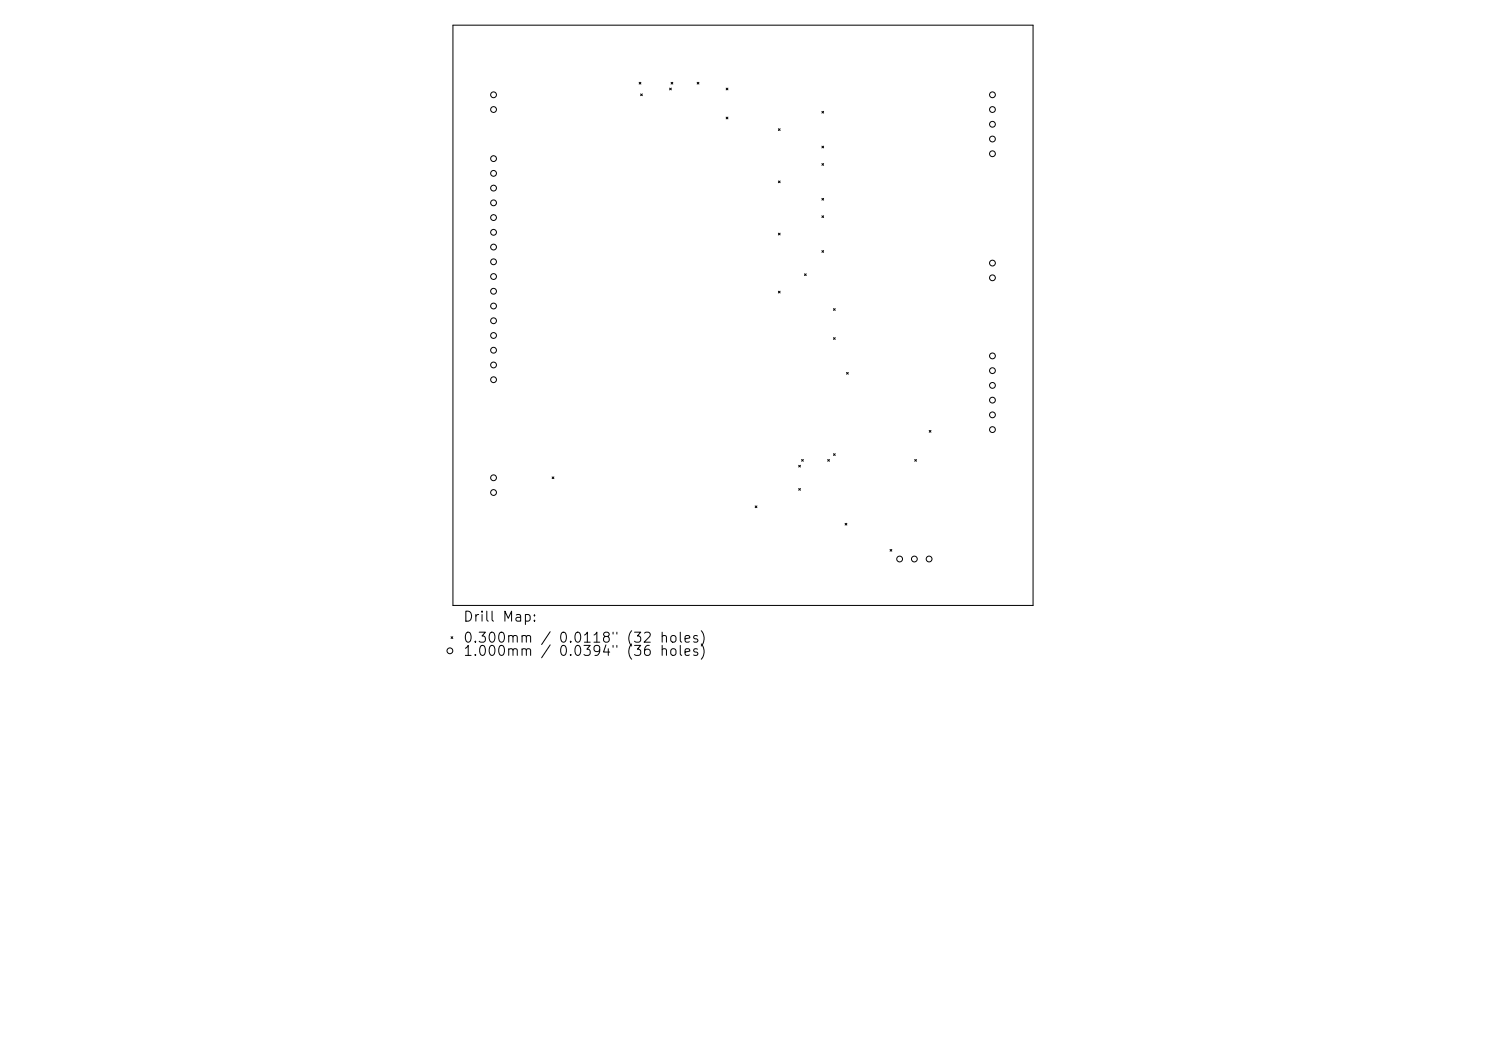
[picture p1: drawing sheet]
<svg xmlns="http://www.w3.org/2000/svg" width="297mm" height="210mm" viewBox="0 0 297 210" stroke-linecap="round" stroke-linejoin="round" font-family="sans-serif">
<defs><g id="words">
<g font-size="2">
<text x="92.4" y="124.7">Drill Map:</text>
<text x="92.4" y="128.9">0.300mm / 0.0118&quot; (32 holes)</text>
<text x="92.4" y="131.6">1.000mm</text>
<text x="111.5" y="131.6">0.0394&quot; (36</text>
</g>
</g></defs>
<g fill="none" stroke="#000" stroke-width=".2">
<path d="M90.5 5h116v116h-116zM127.7 16.4l.4 .4M128 18.8l.4 .3M128.1 16.4l-.4 .4M128.4 18.8l-.4 .3M133.8 17.6l.4 .4M134.1 16.4l.4 .4M134.2 17.6l-.4 .4M134.5 16.4l-.4 .4M139.3 16.4l.4 .4M139.7 16.4l-.4 .4M145.1 17.6l.4 .4"/>
<path d="M145.5 17.6l-.4 .4M145.1 23.4l.4 .4M145.5 23.4l-.4 .4M155.6 25.7l.3 .4M155.6 36.2l.3 .3M155.9 25.7l-.3 .4M155.9 36.2l-.3 .3M164.3 22.2l.3 .4M164.3 29.2l.3 .4M164.3 32.7l.3 .3M164.3 39.6l.3 .4M164.6 22.2l-.3 .4"/>
<path d="M164.6 29.2l-.3 .4M164.6 32.7l-.3 .3M164.6 39.6l-.3 .4M155.6 46.6l.3 .3M155.6 58.2l.3 .3M155.9 46.6l-.3 .3M155.9 58.2l-.3 .3M160.8 54.7l.3 .4M161.1 54.7l-.3 .4M164.3 43.1l.3 .4M164.3 50.1l.3 .3M164.6 43.1l-.3 .4"/>
<path d="M164.6 50.1l-.3 .3M166.6 61.7l.3 .3M166.6 67.5l.3 .3M166.9 61.7l-.3 .3M166.9 67.5l-.3 .3M169.2 74.4l.3 .4M169.5 74.4l-.3 .4M110.4 95.3l.3 .3M110.7 95.3l-.3 .3M159.6 93l.4 .3M159.6 97.6l.4 .4M160 93l-.4 .3"/>
<path d="M160 97.6l-.4 .4M160.2 91.8l.4 .4M160.6 91.8l-.4 .4M165.4 91.8l.4 .4M165.8 91.8l-.4 .4M166.6 90.7l.3 .3M166.9 90.7l-.3 .3M182.8 91.8l.4 .4M183.2 91.8l-.4 .4M185.7 86l.4 .4M186.1 86l-.4 .4M150.9 101.1l.4 .3"/>
<path d="M151.3 101.1l-.4 .3M168.9 104.6l.4 .3M169.3 104.6l-.4 .3M177.9 109.8l.3 .3M178.2 109.8l-.3 .3M90.2 127.2l.3 .4M90.5 127.2l-.3 .4"/>
<circle cx="98.6" cy="18.9" r=".58"/>
<circle cx="198.4" cy="18.9" r=".58"/>
<circle cx="98.6" cy="31.7" r=".58"/>
<circle cx="98.6" cy="37.6" r=".58"/>
<circle cx="98.6" cy="34.6" r=".58"/>
<circle cx="98.6" cy="21.9" r=".58"/>
<circle cx="198.4" cy="30.7" r=".58"/>
<circle cx="198.4" cy="24.8" r=".58"/>
<circle cx="198.4" cy="21.9" r=".58"/>
<circle cx="198.4" cy="27.8" r=".58"/>
<circle cx="98.6" cy="55.3" r=".58"/>
<circle cx="98.6" cy="52.3" r=".58"/>
<circle cx="98.6" cy="43.5" r=".58"/>
<circle cx="98.6" cy="46.4" r=".58"/>
<circle cx="98.6" cy="40.5" r=".58"/>
<circle cx="98.6" cy="49.4" r=".58"/>
<circle cx="98.6" cy="58.2" r=".58"/>
<circle cx="198.4" cy="55.5" r=".58"/>
<circle cx="198.4" cy="52.6" r=".58"/>
<circle cx="98.6" cy="64.1" r=".58"/>
<circle cx="98.6" cy="70" r=".58"/>
<circle cx="98.6" cy="75.9" r=".58"/>
<circle cx="98.6" cy="61.1" r=".58"/>
<circle cx="98.6" cy="67" r=".58"/>
<circle cx="98.6" cy="72.9" r=".58"/>
<circle cx="198.4" cy="77" r=".58"/>
<circle cx="198.4" cy="74.1" r=".58"/>
<circle cx="198.4" cy="80" r=".58"/>
<circle cx="198.4" cy="71.1" r=".58"/>
<circle cx="98.6" cy="95.5" r=".58"/>
<circle cx="98.6" cy="98.4" r=".58"/>
<circle cx="198.4" cy="82.9" r=".58"/>
<circle cx="198.4" cy="85.8" r=".58"/>
<circle cx="179.8" cy="111.7" r=".58"/>
<circle cx="182.8" cy="111.7" r=".58"/>
<circle cx="185.7" cy="111.7" r=".58"/>
<circle cx="89.9" cy="130" r=".58"/>
</g>
<use href="#words"/>
</svg>
